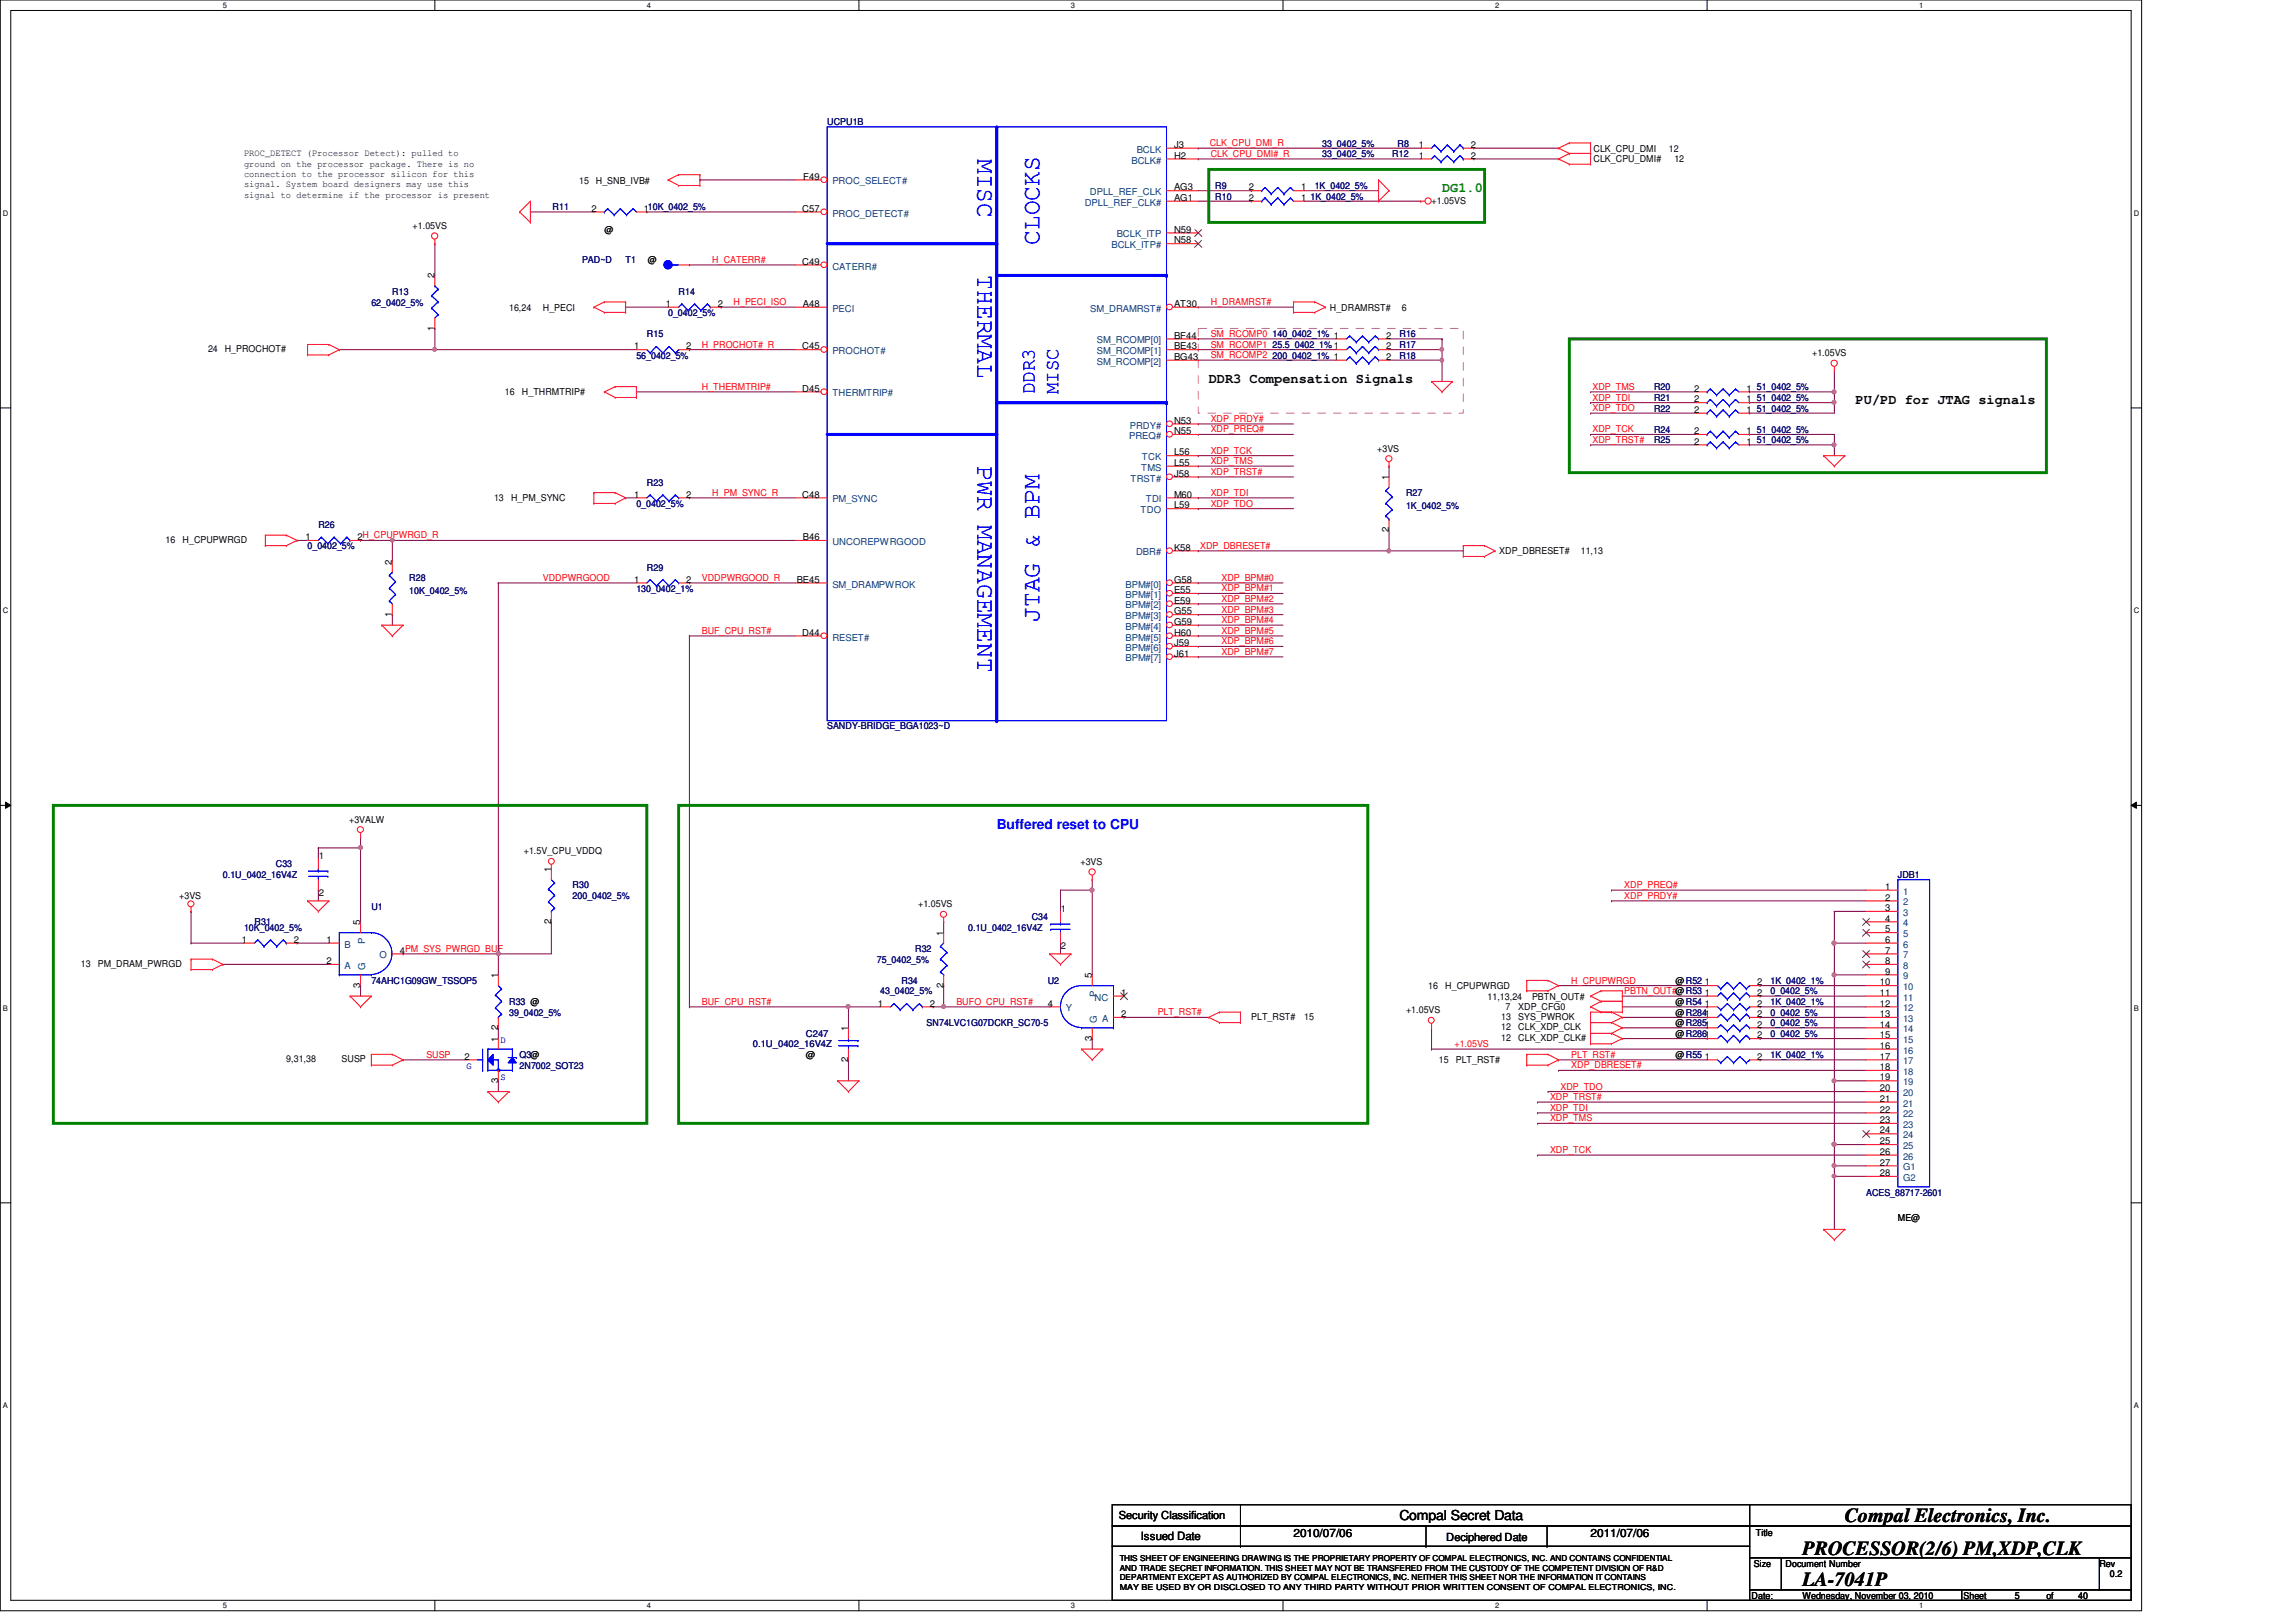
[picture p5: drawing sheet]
<svg xmlns="http://www.w3.org/2000/svg" width="297mm" height="210mm" viewBox="0 0 297 210" stroke-linecap="round" stroke-linejoin="round" font-family="sans-serif">
<defs><g id="words">
<g font-size="3.3" fill="#00f">
<text x="126.4" y="20.6" transform="rotate(90 126.4 20.6)">MISC</text>
<text x="126.4" y="35.6" transform="rotate(90 126.4 35.6)">THERMAL</text>
<text x="134.5" y="31.7" transform="rotate(-90 134.5 31.7)">CLOCKS</text>
<text x="126.4" y="60.3" transform="rotate(90 126.4 60.3)">PWR MANAGEMENT</text>
<text x="134.5" y="80.5" transform="rotate(-90 134.5 80.5)">JTAG &amp; BPM</text>
</g>
<g font-size="2.6" fill="#00f">
<text x="133.9" y="51" transform="rotate(-90 133.9 51)">DDR3</text>
<text x="136.9" y="51" transform="rotate(-90 136.9 51)">MISC</text>
</g>
<g font-size="2.6">
<text x="238.7" y="197">Compal Electronics, Inc.</text>
<text x="233.2" y="201.2">PROCESSOR(2/6) PM,XDP,CLK</text>
<text x="233.2" y="205.3">LA-7041P</text>
</g>
<text font-size="1.8" fill="#008000" x="186.6" y="24.8">DG1.0</text>
<g font-size="1.8">
<text x="156.4" y="49.5">DDR3 Compensation Signals</text>
<text x="240.1" y="52.2">PU/PD for JTAG signals</text>
<text x="181.1" y="196.8">Compal Secret Data</text>
</g>
<text font-size="1.8" fill="#00f" x="128.9" y="107.2">Buffered reset to CPU</text>
<g font-size="1.5">
<text x="147.6" y="199.3">Issued Date</text>
<text x="167.3" y="198.8">2010/07/06</text>
<text x="205.8" y="198.8">2011/07/06</text>
</g>
<g font-size="1.4">
<text x="144.7" y="196.6">Security Classification</text>
<text x="187.1" y="199.4">Deciphered Date</text>
</g>
<g font-size="1.2" fill="#000080">
<text x="107" y="16.2">UCPU1B</text>
<text x="171.1" y="19">33_0402_5%</text>
<text x="171.1" y="20.3">33_0402_5%</text>
<text x="180.1" y="20.3">R12</text>
<text x="180.8" y="19">R8</text>
<text x="71.5" y="27.2">R11</text>
<text x="157.2" y="24.4">R9</text>
<text x="157.2" y="25.8">R10</text>
<text x="169.5" y="25.8">1K_0402_5%</text>
<text x="170.1" y="24.4">1K_0402_5%</text>
<text x="75.3" y="34">PAD~D</text>
<text x="80.9" y="34">T1</text>
<text x="48" y="39.5">62_0402_5%</text>
<text x="50.8" y="38.1">R13</text>
<text x="86.4" y="40.9">0_0402_5%</text>
<text x="87.8" y="38.1">R14</text>
<text x="82.3" y="46.4">56_0402_5%</text>
<text x="83.7" y="43.6">R15</text>
<text x="164.6" y="46.4">200_0402_1% 1</text>
<text x="164.6" y="43.6">140_0402_1% 1</text>
<text x="164.6" y="45">25.5_0402_1%1</text>
<text x="181.1" y="46.4">R18</text>
<text x="181.1" y="43.6">R16</text>
<text x="181.1" y="45">R17</text>
<text x="214" y="53.3">R22</text>
<text x="214" y="51.9">R21</text>
<text x="214" y="50.5">R20</text>
<text x="227.3" y="53.3">51_0402_5%</text>
<text x="227.3" y="51.9">51_0402_5%</text>
<text x="227.3" y="50.5">51_0402_5%</text>
<text x="214" y="57.4">R25</text>
<text x="214" y="56">R24</text>
<text x="227.3" y="57.4">51_0402_5%</text>
<text x="227.3" y="56">51_0402_5%</text>
<text x="82.3" y="65.6">0_0402_5%</text>
<text x="83.7" y="62.9">R23</text>
<text x="181.9" y="64.2">R27</text>
<text x="181.9" y="65.9">1K_0402_5%</text>
<text x="39.8" y="71.1">0_0402_5%</text>
<text x="41.2" y="68.3">R26</text>
<text x="53" y="75.2">R28</text>
<text x="53" y="76.8">10K_0402_5%</text>
<text x="82.3" y="76.6">130_0402_1%</text>
<text x="83.7" y="73.8">R29</text>
<text x="107" y="94.4">SANDY-BRIDGE_BGA1023~D</text>
<text x="28.8" y="113.6">0.1U_0402_16V4Z</text>
<text x="35.7" y="112.2">C33</text>
<text x="245.5" y="113.6">JDB1</text>
<text x="32.9" y="119.8">R31</text>
<text x="48" y="117.7">U1</text>
<text x="74.1" y="115">R30</text>
<text x="74.1" y="116.3">200_0402_5%</text>
<text x="133.5" y="119.1">C34</text>
<text x="31.6" y="120.4">10K_0402_5%</text>
<text x="113.4" y="124.6">75_0402_5%</text>
<text x="118.4" y="123.2">R32</text>
<text x="125.3" y="120.4">0.1U_0402_16V4Z</text>
<text x="48" y="127.3">74AHC1G09GW_TSSOP5</text>
<text x="65.9" y="130">R33 @</text>
<text x="65.9" y="131.4">39_0402_5%</text>
<text x="113.9" y="128.7">43_0402_5%</text>
<text x="116.6" y="127.3">R34</text>
<text x="135.5" y="127.3">U2</text>
<text x="229.1" y="131.4">0_0402_5%</text>
<text x="229.1" y="127.3">1K_0402_1%</text>
<text x="229.1" y="130">1K_0402_1%</text>
<text x="229.1" y="128.7">0_0402_5%</text>
<text x="67.2" y="136.9">Q3@</text>
<text x="97.4" y="135.6">0.1U_0402_16V4Z</text>
<text x="104.3" y="134.2">C247</text>
<text x="119.9" y="132.8">SN74LVC1G07DCKR_SC70-5</text>
<text x="229.1" y="134.2">0_0402_5%</text>
<text x="229.1" y="136.9">1K_0402_1%</text>
<text x="229.1" y="132.8">0_0402_5%</text>
<text x="67.2" y="138.3">2N7002_SOT23</text>
<text x="241.4" y="154.7">ACES_88717-2601</text>
</g>
<g font-size="1.2">
<text x="31.6" y="20.2">PROC_DETECT (Processor Detect): pulled to</text>
<text x="31.6" y="21.5">ground on the processor package. There is no</text>
<text x="31.6" y="22.9">connection to the processor silicon for this</text>
<text x="74.9" y="23.7">15</text>
<text x="77.1" y="23.7">H_SNB_IVB#</text>
<text x="103.9" y="23.2">F49</text>
<text x="151.9" y="20.5">H2</text>
<text x="151.9" y="19.1">J3</text>
<text x="183.6" y="19.1">1</text>
<text x="183.6" y="20.5">1</text>
<text x="190.3" y="19.1">2</text>
<text x="190.3" y="20.5">2</text>
<text x="206.2" y="21">CLK_CPU_DMI#</text>
<text x="206.2" y="19.6">CLK_CPU_DMI</text>
<text x="215.9" y="19.6">12</text>
<text x="216.6" y="21">12</text>
<text x="31.6" y="24.3">signal. System board designers may use this</text>
<text x="31.6" y="25.6">signal to determine if the processor is present</text>
<text x="53.4" y="29.7">+1.05VS</text>
<text x="76.5" y="27.4">2</text>
<text x="83.3" y="27.4">110K_0402_5%</text>
<text x="103.8" y="27.4">C57</text>
<text x="151.9" y="26">AG1</text>
<text x="151.9" y="24.6">AG3</text>
<text x="161.6" y="24.6">2</text>
<text x="161.6" y="26">2</text>
<text x="168.3" y="24.6">1</text>
<text x="168.3" y="26">1</text>
<text x="185.2" y="26.4">+1.05VS</text>
<text x="78.2" y="30.2">@</text>
<text x="83.8" y="34">@</text>
<text x="103.8" y="34.2">C49</text>
<text x="151.9" y="30.1">N59</text>
<text x="151.9" y="31.5">N58</text>
<text x="56.2" y="36" transform="rotate(-90 56.2 36)">2</text>
<text x="65.9" y="40.2">16,24</text>
<text x="70.2" y="40.2">H_PECI</text>
<text x="86.1" y="39.7">1</text>
<text x="92.9" y="39.7">2</text>
<text x="103.9" y="39.7">A48</text>
<text x="151.9" y="39.7">AT30</text>
<text x="172" y="40.2">H_DRAMRST#</text>
<text x="181.4" y="40.2">6</text>
<text x="26.9" y="45.6">24</text>
<text x="29.1" y="45.6">H_PROCHOT#</text>
<text x="56.2" y="42.8" transform="rotate(-90 56.2 42.8)">1</text>
<text x="82" y="45.2">1</text>
<text x="88.8" y="45.2">2</text>
<text x="103.8" y="45.2">C45</text>
<text x="151.9" y="45.2">BE43</text>
<text x="151.9" y="46.6">BG43</text>
<text x="151.9" y="43.8">BF44</text>
<text x="179.3" y="46.6">2</text>
<text x="179.3" y="43.8">2</text>
<text x="179.3" y="45.2">2</text>
<text x="234.4" y="46.1">+1.05VS</text>
<text x="65.3" y="51.2">16</text>
<text x="67.5" y="51.2">H_THRMTRIP#</text>
<text x="103.8" y="50.7">D45</text>
<text x="219.2" y="53.4">2</text>
<text x="219.2" y="52.1">2</text>
<text x="219.2" y="50.7">2</text>
<text x="225.9" y="53.4">1</text>
<text x="225.9" y="52.1">1</text>
<text x="225.9" y="50.7">1</text>
<text x="151.9" y="54.8">N53</text>
<text x="151.9" y="56.2">N55</text>
<text x="151.9" y="58.9">L56</text>
<text x="178.2" y="58.5">+3VS</text>
<text x="219.2" y="57.5">2</text>
<text x="219.2" y="56.2">2</text>
<text x="225.9" y="57.5">1</text>
<text x="225.9" y="56.2">1</text>
<text x="63.9" y="64.8">13</text>
<text x="66.1" y="64.8">H_PM_SYNC</text>
<text x="82" y="64.4">1</text>
<text x="88.8" y="64.4">2</text>
<text x="103.8" y="64.4">C48</text>
<text x="151.9" y="60.3">L55</text>
<text x="151.9" y="61.7">J58</text>
<text x="151.9" y="64.4">M60</text>
<text x="151.9" y="65.8">L59</text>
<text x="179.7" y="62.1" transform="rotate(-90 179.7 62.1)">1</text>
<text x="21.4" y="70.3">16</text>
<text x="23.6" y="70.3">H_CPUPWRGD</text>
<text x="39.5" y="69.9">1</text>
<text x="46.3" y="69.9">2H_CPUPWRGD_R</text>
<text x="103.9" y="69.9">B46</text>
<text x="151.9" y="71.2">K58</text>
<text x="179.7" y="68.8" transform="rotate(-90 179.7 68.8)">2</text>
<text x="194" y="71.8">XDP_DBRESET#</text>
<text x="204.5" y="71.8">11,13</text>
<text x="50.7" y="73.1" transform="rotate(-90 50.7 73.1)">2</text>
<text x="82" y="75.4">1</text>
<text x="88.8" y="75.4">2</text>
<text x="103.1" y="75.4">BE45</text>
<text x="151.9" y="75.4">G58</text>
<text x="151.9" y="76.8">E55</text>
<text x="50.7" y="79.8" transform="rotate(-90 50.7 79.8)">1</text>
<text x="103.8" y="82.3">D44</text>
<text x="151.9" y="78.1">E59</text>
<text x="151.9" y="79.5">G55</text>
<text x="151.9" y="80.9">G59</text>
<text x="151.9" y="82.3">H60</text>
<text x="151.9" y="83.6">J59</text>
<text x="151.9" y="85">J61</text>
<text x="45.2" y="106.5">+3VALW</text>
<text x="41.2" y="111.2">1</text>
<text x="67.8" y="110.6">+1.5V_CPU_VDDQ</text>
<text x="71.3" y="112.9" transform="rotate(-90 71.3 112.9)">1</text>
<text x="139.8" y="112">+3VS</text>
<text x="23.2" y="116.3">+3VS</text>
<text x="41.2" y="116">2</text>
<text x="46.6" y="119.7" transform="rotate(-90 46.6 119.7)">5</text>
<text x="71.3" y="119.6" transform="rotate(-90 71.3 119.6)">2</text>
<text x="118.8" y="117.4">+1.05VS</text>
<text x="137.2" y="118.1">1</text>
<text x="243.9" y="115.1">1</text>
<text x="243.9" y="116.5">2</text>
<text x="243.9" y="117.9">3</text>
<text x="243.9" y="119.3">4</text>
<text x="10.5" y="125.1">13</text>
<text x="12.7" y="125.1">PM_DRAM_PWRGD</text>
<text x="31.3" y="122">1</text>
<text x="38" y="122">2</text>
<text x="42.2" y="122">1</text>
<text x="42.2" y="124.8">2</text>
<text x="51.7" y="123.4">4PM_SYS_PWRGD_BUF</text>
<text x="122" y="121.1" transform="rotate(-90 122 121.1)">1</text>
<text x="137.2" y="122.8">2</text>
<text x="243.9" y="120.6">5</text>
<text x="243.9" y="122">6</text>
<text x="243.9" y="123.4">7</text>
<text x="243.9" y="124.8">8</text>
<text x="46.6" y="127.8" transform="rotate(-90 46.6 127.8)">3</text>
<text x="64.4" y="126.6" transform="rotate(-90 64.4 126.6)">1</text>
<text x="113.6" y="130.3">1</text>
<text x="120.3" y="130.3">2</text>
<text x="122" y="127.8" transform="rotate(-90 122 127.8)">2</text>
<text x="135.5" y="130.3">4</text>
<text x="141.3" y="126.6" transform="rotate(-90 141.3 126.6)">5</text>
<text x="145" y="128.9">1</text>
<text x="145" y="131.6">2</text>
<text x="161.9" y="132">PLT_RST#</text>
<text x="168.7" y="132">15</text>
<text x="181.9" y="131.1">+1.05VS</text>
<text x="184.8" y="128">16</text>
<text x="187" y="128">H_CPUPWRGD</text>
<text x="192.4" y="129.4">11,13,24</text>
<text x="194.2" y="132">13</text>
<text x="194.8" y="130.7">7</text>
<text x="196.4" y="130.7">XDP_CFG0</text>
<text x="196.4" y="132">SYS_PWROK</text>
<text x="198.2" y="129.4">PBTN_OUT#</text>
<text x="216.7" y="131.4">@R2841</text>
<text x="216.7" y="127.3">@R52</text>
<text x="216.7" y="130">@R54</text>
<text x="220.6" y="127.5">1</text>
<text x="220.6" y="130.3">1</text>
<text x="220.6" y="128.9">1</text>
<text x="227.3" y="131.6">2</text>
<text x="227.3" y="127.5">2</text>
<text x="227.3" y="130.3">2</text>
<text x="227.3" y="128.9">2</text>
<text x="243.2" y="127.5">10</text>
<text x="243.2" y="128.9">11</text>
<text x="243.2" y="130.3">12</text>
<text x="243.2" y="131.6">13</text>
<text x="243.9" y="126.1">9</text>
<text x="37" y="137.5">9,31,38</text>
<text x="44.2" y="137.5">SUSP</text>
<text x="60.1" y="137.1">2</text>
<text x="64.4" y="134.8" transform="rotate(-90 64.4 134.8)">1</text>
<text x="64.4" y="133.3" transform="rotate(-90 64.4 133.3)">2</text>
<text x="104.3" y="136.9">@</text>
<text x="109.7" y="137.4" transform="rotate(-90 109.7 137.4)">2</text>
<text x="109.7" y="133.4" transform="rotate(-90 109.7 133.4)">1</text>
<text x="141.3" y="134.7" transform="rotate(-90 141.3 134.7)">3</text>
<text x="186.1" y="137.6">15</text>
<text x="188.3" y="137.6">PLT_RST#</text>
<text x="194.2" y="133.3">12</text>
<text x="194.2" y="134.7">12</text>
<text x="196.4" y="133.3">CLK_XDP_CLK</text>
<text x="196.4" y="134.7">CLK_XDP_CLK#</text>
<text x="216.7" y="134.2">@R2861</text>
<text x="216.7" y="136.9">@R55</text>
<text x="216.7" y="132.8">@R2851</text>
<text x="220.6" y="137.1">1</text>
<text x="227.3" y="134.4">2</text>
<text x="227.3" y="137.1">2</text>
<text x="227.3" y="133">2</text>
<text x="243.2" y="133">14</text>
<text x="243.2" y="134.4">15</text>
<text x="243.2" y="135.7">16</text>
<text x="243.2" y="137.1">17</text>
<text x="64.4" y="140.2" transform="rotate(-90 64.4 140.2)">3</text>
<text x="243.2" y="138.5">18</text>
<text x="243.2" y="139.8">19</text>
<text x="243.2" y="141.2">20</text>
<text x="243.2" y="142.6">21</text>
<text x="243.2" y="144">22</text>
<text x="243.2" y="145.3">23</text>
<text x="243.2" y="146.7">24</text>
<text x="243.2" y="148.1">25</text>
<text x="243.2" y="149.4">26</text>
<text x="243.2" y="150.8">27</text>
<text x="243.2" y="152.2">28</text>
<text x="245.5" y="158">ME@</text>
<text x="226.9" y="202.7">Size</text>
<text x="227.2" y="198.8">Title</text>
<text x="231" y="202.7">Document Number</text>
<text x="271.6" y="202.7">Rev</text>
<text x="226.6" y="206.9">Date:</text>
<text x="233.2" y="206.9">Wednesday, November 03, 2010</text>
<text x="254" y="206.9">Sheet</text>
<text x="260.6" y="206.9">5</text>
<text x="264.7" y="206.9">of</text>
<text x="268.9" y="206.9">40</text>
<text x="273" y="204.1">0.2</text>
</g>
<g font-size="1.2" fill="#004080">
<text x="107.7" y="23.9">PROC_SELECT#</text>
<text x="146.4" y="21.2">BCLK#</text>
<text x="147.1" y="19.8">BCLK</text>
<text x="107.7" y="28">PROC_DETECT#</text>
<text x="140.3" y="26.6">DPLL_REF_CLK#</text>
<text x="141" y="25.3">DPLL_REF_CLK</text>
<text x="107.7" y="34.9">CATERR#</text>
<text x="143.8" y="32.1">BCLK_ITP#</text>
<text x="144.5" y="30.7">BCLK_ITP</text>
<text x="107.7" y="40.3">PECI</text>
<text x="141.1" y="40.3">SM_DRAMRST#</text>
<text x="107.7" y="45.8">PROCHOT#</text>
<text x="141.9" y="45.8">SM_RCOMP[1]</text>
<text x="141.9" y="47.2">SM_RCOMP[2]</text>
<text x="141.9" y="44.4">SM_RCOMP[0]</text>
<text x="107.7" y="51.3">THERMTRIP#</text>
<text x="146.1" y="56.8">PREQ#</text>
<text x="146.2" y="55.5">PRDY#</text>
<text x="147.7" y="59.6">TCK</text>
<text x="107.7" y="65">PM_SYNC</text>
<text x="146.3" y="62.3">TRST#</text>
<text x="147.7" y="60.9">TMS</text>
<text x="148.2" y="65">TDI</text>
<text x="107.7" y="70.5">UNCOREPWRGOOD</text>
<text x="147" y="71.9">DBR#</text>
<text x="147.6" y="66.4">TDO</text>
<text x="107.7" y="76">SM_DRAMPWROK</text>
<text x="145.6" y="76">BPM#[0]</text>
<text x="145.6" y="77.4">BPM#[1]</text>
<text x="107.7" y="82.9">RESET#</text>
<text x="145.6" y="78.7">BPM#[2]</text>
<text x="145.6" y="80.1">BPM#[3]</text>
<text x="145.6" y="81.5">BPM#[4]</text>
<text x="145.6" y="82.9">BPM#[5]</text>
<text x="145.6" y="84.2">BPM#[6]</text>
<text x="145.6" y="85.6">BPM#[7]</text>
<text x="246.2" y="115.8">1</text>
<text x="246.2" y="117.2">2</text>
<text x="246.2" y="118.5">3</text>
<text x="246.2" y="119.9">4</text>
<text x="44.6" y="122.6">B</text>
<text x="44.6" y="125.4">A</text>
<text x="47.2" y="125.5" transform="rotate(-90 47.2 125.5)">G</text>
<text x="47.2" y="122.2" transform="rotate(-90 47.2 122.2)">P</text>
<text x="49.1" y="124">O</text>
<text x="246.2" y="121.3">5</text>
<text x="246.2" y="122.6">6</text>
<text x="246.2" y="124">7</text>
<text x="246.2" y="125.4">8</text>
<text x="137.9" y="130.9">Y</text>
<text x="141.6" y="129.5">NC</text>
<text x="141.9" y="129.1" transform="rotate(-90 141.9 129.1)">P</text>
<text x="246.2" y="126.7">9</text>
<text x="246.2" y="128.1">10</text>
<text x="246.2" y="129.5">11</text>
<text x="246.2" y="130.9">12</text>
<text x="141.9" y="132.3" transform="rotate(-90 141.9 132.3)">G</text>
<text x="142.6" y="132.2">A</text>
<text x="246.2" y="132.2">13</text>
<text x="246.2" y="133.6">14</text>
<text x="246.2" y="135">15</text>
<text x="246.2" y="136.4">16</text>
<text x="246.2" y="137.8">17</text>
<text x="246.2" y="139.1">18</text>
<text x="246.2" y="140.5">19</text>
<text x="246.2" y="141.9">20</text>
<text x="246.2" y="143.2">21</text>
<text x="246.2" y="144.6">22</text>
<text x="246.2" y="146">23</text>
<text x="246.2" y="147.3">24</text>
<text x="246.2" y="148.7">25</text>
<text x="246.2" y="150.1">26</text>
<text x="246.2" y="151.5">G1</text>
<text x="246.2" y="152.8">G2</text>
</g>
<g font-size="1.2" fill="#f00">
<text x="156.5" y="18.9">CLK_CPU_DMI_R</text>
<text x="156.6" y="20.3">CLK_CPU_DMI#_R</text>
<text x="92.2" y="34">H_CATERR#</text>
<text x="94.9" y="39.5">H_PECI_ISO</text>
<text x="156.6" y="39.5">H_DRAMRST#</text>
<text x="90.8" y="45">H_PROCHOT#_R</text>
<text x="156.6" y="45">SM_RCOMP1</text>
<text x="156.6" y="46.4">SM_RCOMP2</text>
<text x="156.6" y="43.6">SM_RCOMP0</text>
<text x="90.8" y="50.5">H_THERMTRIP#</text>
<text x="206" y="53.2">XDP_TDO</text>
<text x="206" y="50.5">XDP_TMS</text>
<text x="206" y="51.9">XDP_TDI</text>
<text x="156.6" y="56">XDP_PREQ#</text>
<text x="156.6" y="58.7">XDP_TCK</text>
<text x="156.6" y="54.6">XDP_PRDY#</text>
<text x="206" y="56">XDP_TCK</text>
<text x="206" y="57.3">XDP_TRST#</text>
<text x="92.2" y="64.2">H_PM_SYNC_R</text>
<text x="156.6" y="61.5">XDP_TRST#</text>
<text x="156.6" y="65.6">XDP_TDO</text>
<text x="156.6" y="64.2">XDP_TDI</text>
<text x="156.6" y="60.1">XDP_TMS</text>
<text x="155.3" y="71">XDP_DBRESET#</text>
<text x="70.2" y="75.2">VDDPWRGOOD</text>
<text x="90.8" y="75.2">VDDPWRGOOD_R</text>
<text x="158" y="75.2">XDP_BPM#0</text>
<text x="158" y="77.9">XDP_BPM#2</text>
<text x="158" y="76.5">XDP_BPM#1</text>
<text x="90.8" y="82">BUF_CPU_RST#</text>
<text x="158" y="80.6">XDP_BPM#4</text>
<text x="158" y="79.3">XDP_BPM#3</text>
<text x="158" y="83.4">XDP_BPM#6</text>
<text x="158" y="82">XDP_BPM#5</text>
<text x="158" y="84.8">XDP_BPM#7</text>
<text x="210.1" y="114.9">XDP_PREQ#</text>
<text x="210.1" y="116.3">XDP_PRDY#</text>
<text x="90.8" y="130">BUF_CPU_RST#</text>
<text x="123.7" y="130">BUFO_CPU_RST#</text>
<text x="149.8" y="131.4">PLT_RST#</text>
<text x="203.3" y="127.3">H_CPUPWRGD</text>
<text x="210.1" y="128.7">PBTN_OUT#@R53</text>
<text x="55.2" y="136.9">SUSP</text>
<text x="188.2" y="135.5">+1.05VS</text>
<text x="203.3" y="136.9">PLT_RST#</text>
<text x="200.5" y="142.4">XDP_TRST#</text>
<text x="200.5" y="143.8">XDP_TDI</text>
<text x="201.9" y="141">XDP_TDO</text>
<text x="203.3" y="138.3">XDP_DBRESET#</text>
<text x="200.5" y="149.2">XDP_TCK</text>
<text x="200.5" y="145.1">XDP_TMS</text>
</g>
<g font-size="1.2" fill="#00f">
<text x="64.8" y="135">D</text>
<text x="60.4" y="138.3">G</text>
<text x="64.8" y="139.8">S</text>
</g>
<g font-size="1.1">
<text x="144.9" y="202">THIS SHEET OF ENGINEERING DRAWING IS THE PROPRIETARY PROPERTY OF COMPAL ELECTRONICS, INC. AND CONTAINS CONFIDENTIAL</text>
<text x="144.9" y="203.2">AND TRADE SECRET INFORMATION. THIS SHEET MAY NOT BE TRANSFERED FROM THE CUSTODY OF THE COMPETENT DIVISION OF R&amp;D</text>
<text x="144.9" y="205.7">MAY BE USED BY OR DISCLOSED TO ANY THIRD PARTY WITHOUT PRIOR WRITTEN CONSENT OF COMPAL ELECTRONICS, INC.</text>
<text x="144.9" y="204.5">DEPARTMENT EXCEPT AS AUTHORIZED BY COMPAL ELECTRONICS, INC. NEITHER THIS SHEET NOR THE INFORMATION IT CONTAINS</text>
</g>
<g font-size="1">
<text x="28.8" y="1">5</text>
<text x="83.7" y="1">4</text>
<text x="138.6" y="1">3</text>
<text x="193.4" y="1">2</text>
<text x="248.3" y="1">1</text>
<text x=".4" y="27.9">D</text>
<text x="276.1" y="27.9">D</text>
<text x=".4" y="79.4">C</text>
<text x="276.1" y="79.4">C</text>
<text x=".4" y="130.8">B</text>
<text x="276.1" y="130.8">B</text>
<text x=".4" y="182.2">A</text>
<text x="276.1" y="182.2">A</text>
<text x="28.8" y="208.1">5</text>
<text x="83.7" y="208.1">4</text>
<text x="138.6" y="208.1">3</text>
<text x="193.4" y="208.1">2</text>
<text x="248.3" y="208.1">1</text>
</g>
</g></defs>
<path d="M0 0h277.1v208.4h-277.1zM1.4 1.4h274.3v205.7h-274.3z" fill="none" stroke="#000" stroke-width=".13"/>
<g fill="#fff">
<path d="M28.8 .1h.6v1.1h-.6z"/>
<path d="M28.8 207.2h.6v1.1h-.6z"/>
</g>
<path d="M56.3 0v1.4M56.3 207.1v1.3" fill="none" stroke="#000" stroke-width=".13"/>
<g fill="#fff">
<path d="M83.7 .1h.5v1.1h-.5z"/>
<path d="M83.7 207.2h.5v1.1h-.5z"/>
</g>
<path d="M111.1 0v1.4M111.1 207.1v1.3" fill="none" stroke="#000" stroke-width=".13"/>
<g fill="#fff">
<path d="M138.6 .1h.5v1.1h-.5z"/>
<path d="M138.6 207.2h.5v1.1h-.5z"/>
</g>
<path d="M166 0v1.4M166 207.1v1.3" fill="none" stroke="#000" stroke-width=".13"/>
<g fill="#fff">
<path d="M193.4 .1h.6v1.1h-.6z"/>
<path d="M193.4 207.2h.6v1.1h-.6z"/>
</g>
<path d="M220.8 0v1.4M220.8 207.1v1.3" fill="none" stroke="#000" stroke-width=".13"/>
<g fill="#fff">
<path d="M248.3 .1h.5v1.1h-.5z"/>
<path d="M248.3 207.2h.5v1.1h-.5z"/>
<path d="M.4 27.1h.7v1.1h-.7z"/>
<path d="M276.1 27.1h.7v1.1h-.7z"/>
<path d="M.4 78.5h.7v1.1h-.7z"/>
<path d="M276.1 78.5h.7v1.1h-.7z"/>
</g>
<path d="M0 52.8h1.4M275.7 52.8h1.4" fill="none" stroke="#000" stroke-width=".13"/>
<g fill="#fff">
<path d="M.4 129.9h.6v1.1h-.6z"/>
<path d="M276.1 129.9h.6v1.1h-.6z"/>
</g>
<path d="M0 104.2h1.4M.7 103.8l.7 .4-.7 .4zM275.7 104.2l.7-.4v.8zM275.7 104.2h1.4" fill="none" stroke="#000" stroke-width=".13"/>
<path d="M.7 103.8l.7 .4-.7 .4zM275.7 104.2l.7-.4v.8z" fill="#000"/>
<g fill="#fff">
<path d="M.4 181.4h.6v1.1h-.6z"/>
<path d="M276.1 181.4h.6v1.1h-.6z"/>
</g>
<path d="M0 155.7h1.4M275.7 155.7h1.4" fill="none" stroke="#000" stroke-width=".13"/>
<g fill="none" stroke="#800040" stroke-width=".13">
<path d="M155 19.2h.1M155 19.2h28.8M190.7 19.2h.1M190.7 19.2h10.9M90.5 23.3h.1M90.5 23.3h12.4M155 20.6h.1M155 20.6h28.8M190.7 20.6h.1M190.7 20.6h10.9M38.4 69.9h.1M38.4 69.9h1.4"/>
<path d="M50.8 69.9h.1M50.8 69.9h52.1M80.9 64.4h.1M80.9 64.4h1.4M89.2 75.4h.1M89.2 64.4h.1M89.2 64.4h13.7M89.2 75.4h13.7M89.2 82.3h.1M89.2 82.3h13.7"/>
</g>
<circle cx="50.8" cy="69.9" r=".25" fill="#f0f"/>
<circle cx="50.8" cy="69.9" r=".25" fill="none" stroke="#f0f" stroke-width=".13"/>
<path d="M89.2 34.3h.1M89.2 34.3h13.7M56.3 45.3h.1M56.3 45.3h26M89.2 45.3h.1M89.2 45.3h13.7M64.5 75.4h.1M64.5 75.4h17.8" fill="none" stroke="#800040" stroke-width=".13"/>
<path d="M56.1 45h.1l.2 .1v.3l-.2 .1-.1-.1z" fill-rule="evenodd" fill="#f0f"/>
<path d="M56.1 45h.1l.2 .1v.3l-.2 .1-.1-.1z" fill="none" stroke="#f0f" stroke-width=".13"/>
<g fill="none" stroke="#800040" stroke-width=".13">
<path d="M56.3 31.5h.1M56.3 31.5v4.1M68.6 27.4h.1M68.6 27.4h8.2M83.7 27.4h.1M83.7 27.4h19.2M155 39.8h.1M155 39.8h12.3M43.9 45.3h.1M56.3 42.5h.1M56.3 42.5v2.8h-12.4M155 45.3h.1"/>
<path d="M155 46.6h.1M155 43.9h.1M155 45.3h17.8M155 46.6h17.8M155 43.9h17.8M179.7 45.3h6.9M179.7 46.6h6.9M179.7 43.9h6.9M186.6 45.3h.1M186.6 43.9h.1M186.6 46.6h.1M186.6 43.9v1.4"/>
</g>
<path d="M186.4 46.4h.1l.2 .1v.3l-.2 .1-.1-.1z" fill-rule="evenodd" fill="#f0f"/>
<path d="M186.4 46.4h.1l.2 .1v.3l-.2 .1-.1-.1z" fill="none" stroke="#f0f" stroke-width=".13"/>
<g fill="none" stroke="#800040" stroke-width=".13">
<path d="M80.9 39.8h.1M80.9 39.8h5.5M93.3 39.8h.1M93.3 39.8h9.6M82.3 50.7h.1M82.3 50.7h20.6M186.6 46.6h.1M186.6 46.6v2.8M46.6 69.9h.1M46.6 69.9h4.2M50.8 79.5h.1M50.8 69.9h.1"/>
<path d="M50.8 69.9v2.8M50.8 79.5v1.4M137.2 115.2h.1M141.3 113.8h.1M141.3 113.8v1.4h-4.1"/>
</g>
<circle cx="141.3" cy="115.2" r=".26" fill="#f0f"/>
<circle cx="141.3" cy="115.2" r=".26" fill="none" stroke="#f0f" stroke-width=".13"/>
<path d="M109.8 137.2h.1M109.8 130.3h.1M109.8 130.3h4.1M109.8 137.2v2.7M120.7 130.3h.1M122.1 127.6h.1M122.1 127.6v2.7h-1.4" fill="none" stroke="#800040" stroke-width=".13"/>
<circle cx="109.7" cy="130.3" r=".26" fill="#f0f"/>
<circle cx="109.7" cy="130.3" r=".26" fill="none" stroke="#f0f" stroke-width=".13"/>
<path d="M122.1 119.3h.1M122.1 119.3v1.4M137.2 115.2h.1M137.2 115.2v2.7M141.3 115.2h.1M141.3 115.2v11M109.8 130.3h.1M109.8 130.3v2.7" fill="none" stroke="#800040" stroke-width=".13"/>
<circle cx="141.3" cy="115.2" r=".26" fill="#f0f"/>
<circle cx="141.3" cy="115.2" r=".26" fill="none" stroke="#f0f" stroke-width=".13"/>
<g fill="none" stroke="#800040" stroke-width=".13">
<path d="M46.6 108.3h.1M46.6 109.7h.1M46.6 108.3v11M24.7 122h.1M24.7 122h6.9M28.8 124.8h.1M28.8 124.8h13.7M38.4 122h.1M38.4 122h4.1M46.6 127.6h.1M46.6 127.6v1.3M52.2 137.2h.1"/>
<path d="M52.2 137.2h8.2M89.2 130.3h.1M89.2 130.3h20.6M141.3 134.4h.1M141.3 134.4v1.4M145.4 131.7h.1M145.4 131.7h11"/>
</g>
<circle cx="46.6" cy="109.7" r=".26" fill="#f0f"/>
<circle cx="46.6" cy="109.7" r=".26" fill="none" stroke="#f0f" stroke-width=".13"/>
<path d="M64.5 123.4h.1M64.5 123.4v2.8" fill="none" stroke="#800040" stroke-width=".13"/>
<circle cx="64.5" cy="123.4" r=".26" fill="#f0f"/>
<circle cx="64.5" cy="123.4" r=".26" fill="none" stroke="#f0f" stroke-width=".13"/>
<g fill="none" stroke="#800040" stroke-width=".13">
<path d="M24.7 117.9h.1M24.7 117.9v4.1M41.2 115.2h.1M41.2 115.2v1.4M71.3 119.3h.1M71.3 119.3v4.1h-6.8M64.5 123.4h.1M64.5 139.9h.1M64.5 133h.1M64.5 133v1.4M64.5 139.9v1.4M122.1 130.3h.1"/>
<path d="M122.1 130.3h13.7"/>
</g>
<circle cx="122.1" cy="130.3" r=".26" fill="#f0f"/>
<circle cx="122.1" cy="130.3" r=".26" fill="none" stroke="#f0f" stroke-width=".13"/>
<path d="M186.6 45.3h.1M186.6 45.3v1.3M89.2 82.3h.1M89.2 82.3v48M41.2 109.7h.1M41.2 109.7h5.4M41.2 109.7v1.4M137.2 122h.1M137.2 122v1.4" fill="none" stroke="#800040" stroke-width=".13"/>
<path d="M186.4 45h.1l.2 .1v.3l-.2 .1-.1-.1z" fill-rule="evenodd" fill="#f0f"/>
<path d="M186.4 45h.1l.2 .1v.3l-.2 .1-.1-.1z" fill="none" stroke="#f0f" stroke-width=".13"/>
<g fill="none" stroke="#800040" stroke-width=".13">
<path d="M155 26h6.9M155 24.7h6.9M161.9 24.7h.1M161.9 26h.1M168.7 26h15.1M168.7 24.7h9.6M178.3 24.7h.1M183.8 26h.1M205.8 53.5h.1M205.8 53.5h13.7M226.4 53.5h.1M237.3 52.1h.1"/>
<path d="M237.3 52.1v1.4h-10.9M64.5 75.4h.1M64.5 75.4v48h-12.3M52.2 123.4h.1"/>
</g>
<circle cx="237.3" cy="52.1" r=".26" fill="#f0f"/>
<circle cx="237.3" cy="52.1" r=".26" fill="none" stroke="#f0f" stroke-width=".13"/>
<path d="M205.8 56.2h.1M205.8 57.6h.1M205.8 56.2h13.7M205.8 57.6h13.7M237.3 57.6h.1M237.3 57.6v1.4M179.7 60.3h.1M179.7 60.3v1.4" fill="none" stroke="#800040" stroke-width=".13"/>
<circle cx="237.3" cy="57.6" r=".26" fill="#f0f"/>
<circle cx="237.3" cy="57.6" r=".26" fill="none" stroke="#f0f" stroke-width=".13"/>
<path d="M226.4 56.2h.1M226.4 57.6h.1M226.4 56.2h10.9M237.3 56.2h.1M237.3 48h.1M237.3 56.2v1.4h-10.9M237.3 48v2.7" fill="none" stroke="#800040" stroke-width=".13"/>
<circle cx="237.3" cy="50.7" r=".26" fill="#f0f"/>
<circle cx="237.3" cy="50.7" r=".26" fill="none" stroke="#f0f" stroke-width=".13"/>
<g fill="none" stroke="#800040" stroke-width=".13">
<path d="M155 56.2h.1M155 59h.1M155 54.9h.1M155 56.2h12.3M155 59h12.3M155 54.9h12.3M205.8 50.7h.1M205.8 52.1h.1M205.8 50.7h13.7M205.8 52.1h13.7M226.4 50.7h.1M226.4 52.1h.1"/>
<path d="M226.4 50.7h10.9M237.3 50.7h.1M237.3 50.7v1.4h-10.9M155 61.7h.1M155 79.5h.1M155 75.4h.1M155 78.1h.1M155 76.8h.1M155 65.8h.1M155 64.4h.1M155 61.7h12.3M155 79.5h11"/>
<path d="M155 75.4h11M155 78.1h11M155 76.8h11M155 65.8h12.3M155 64.4h12.3M179.7 71.3h.1M179.7 71.3h9.6M155 80.9h.1M155 85h.1M155 83.7h.1M155 82.3h.1M155 80.9h11"/>
<path d="M155 85h11M155 83.7h11M155 82.3h11"/>
</g>
<path d="M179.5 71.1l.2-.1 .2 .1-.1 .4h-.1h-.2z" fill-rule="evenodd" fill="#f0f"/>
<path d="M179.5 71.1l.2-.1 .2 .1-.1 .4h-.1h-.2z" fill="none" stroke="#f0f" stroke-width=".13"/>
<path d="M155 60.3h.1M155 60.3h12.3M185.2 135.8h.1M185.2 133v2.8M209.9 128.9h.1M209.9 128.9h10.9M237.3 126.2h.1M237.3 126.2v13.7" fill="none" stroke="#800040" stroke-width=".13"/>
<circle cx="237.3" cy="126.2" r=".26" fill="#f0f"/>
<circle cx="237.3" cy="126.2" r=".26" fill="none" stroke="#f0f" stroke-width=".13"/>
<path d="M237.3 152.2h.1M237.3 152.2v6.9" fill="none" stroke="#800040" stroke-width=".13"/>
<circle cx="237.3" cy="152.2" r=".25" fill="#f0f"/>
<circle cx="237.3" cy="152.2" r=".25" fill="none" stroke="#f0f" stroke-width=".13"/>
<path d="M208.5 115.2h.1M208.5 115.2h32.9M201.6 137.2h.1M201.6 137.2h19.2M227.7 137.2h.1M227.7 137.2h13.7M237.3 126.2h.1M237.3 139.9h.1M237.3 126.2h4.1M237.3 139.9v8.2M237.3 148.1h.1M237.3 148.1h4.1" fill="none" stroke="#800040" stroke-width=".13"/>
<circle cx="237.3" cy="148.1" r=".26" fill="#f0f"/>
<circle cx="237.3" cy="148.1" r=".26" fill="none" stroke="#f0f" stroke-width=".13"/>
<g fill="none" stroke="#800040" stroke-width=".13">
<path d="M208.5 116.6h.1M208.5 116.6h32.9M237.3 117.9h.1M237.3 117.9h4.1M237.3 117.9v4.1M185.2 135.8h.1M185.2 135.8h56.2M201.6 127.6h.1M201.6 138.5h.1M201.6 127.6h19.2M201.6 138.5h39.8M209.9 131.7h10.9"/>
<path d="M209.9 130.3h10.9M209.9 133h10.9M209.9 134.4h10.9M220.8 133h.1M220.8 131.7h.1M220.8 130.3h.1M220.8 134.4h.1M227.7 131.7h.1M227.7 128.9h.1M227.7 130.3h.1M227.7 133h.1M227.7 127.6h.1"/>
<path d="M227.7 134.4h.1M227.7 131.7h13.7M227.7 127.6h13.7M227.7 128.9h13.7M227.7 130.3h13.7M227.7 133h13.7M227.7 134.4h13.7M237.3 122h.1M237.3 122h4.1M198.9 149.5h.1M198.9 142.6h.1M198.9 144h.1"/>
<path d="M198.9 145.4h.1M198.9 149.5h42.5M198.9 142.6h42.5M198.9 144h42.5M198.9 145.4h42.5M200.3 141.3h.1M200.3 141.3h41.1"/>
</g>
<circle cx="237.3" cy="122" r=".26" fill="#f0f"/>
<circle cx="237.3" cy="122" r=".26" fill="none" stroke="#f0f" stroke-width=".13"/>
<path d="M237.3 122h.1M237.3 122v4.2" fill="none" stroke="#800040" stroke-width=".13"/>
<circle cx="237.3" cy="122" r=".26" fill="#f0f"/>
<circle cx="237.3" cy="122" r=".26" fill="none" stroke="#f0f" stroke-width=".13"/>
<path d="M237.3 139.9h.1M237.3 139.9h4.1" fill="none" stroke="#800040" stroke-width=".13"/>
<circle cx="237.3" cy="139.9" r=".26" fill="#f0f"/>
<circle cx="237.3" cy="139.9" r=".26" fill="none" stroke="#f0f" stroke-width=".13"/>
<path d="M155 71.3h.1M155 71.3h24.7M179.7 71.3h.1M179.7 68.6v2.7M237.3 150.9h.1M237.3 148.1h.1M237.3 150.9h4.1M237.3 148.1v2.8" fill="none" stroke="#800040" stroke-width=".13"/>
<circle cx="237.3" cy="148.1" r=".26" fill="#f0f"/>
<circle cx="237.3" cy="148.1" r=".26" fill="none" stroke="#f0f" stroke-width=".13"/>
<path d="M237.3 152.2h.1M237.3 150.9h.1M237.3 152.2h4.1M237.3 150.9v1.3" fill="none" stroke="#800040" stroke-width=".13"/>
<circle cx="237.3" cy="150.8" r=".26" fill="#f0f"/>
<circle cx="237.3" cy="150.8" r=".26" fill="none" stroke="#f0f" stroke-width=".13"/>
<g fill="none" stroke="#f00" stroke-width=".13">
<path d="M201.6 19.2h.1M201.6 19.2l1.4 .7M203 19.9h.1M203 18.5h.1M203 19.9l-1.4 .7M203 19.9h2.8M203 18.5l-1.4 .7M203 18.5h2.8M205.8 19.9h.1M205.8 18.5h.1M205.8 18.5v2.8M56.3 31.5h.1"/>
<path d="M56.3 31v.5M67.2 27.4h.1M67.2 27.4l1.4 1.4M68.6 26h.1M68.6 28.8h.1M68.6 26v2.8M68.6 26l-1.4 1.4M76.8 39.8h.1M76.8 39.8l1.4 .6M76.8 27.4h1.4M78.2 39.1h.1M78.2 39.1l-1.4 .7"/>
<path d="M78.2 39.1h2.7M80.9 39.1h.1M80.9 39.1v1.3M82.3 27.4h1.4M86.4 23.3h.1M86.4 23.3l1.4 .7M86.4 39.8h1.4M87.8 22.6h.1M87.8 24h.1M87.8 22.6l-1.4 .7M87.8 22.6h2.7M87.8 24h2.7"/>
<path d="M90.5 22.6h.1M90.5 24h.1M90.5 22.6v1.4M91.9 39.8h1.4M167.3 39.1h.1M167.3 39.1h2.8M167.3 39.1v1.3M170.1 39.1h.1M170.1 39.1l1.4 .7M171.5 39.8h.1M171.5 39.8l-1.4 .6M178.3 23.3h.1"/>
<path d="M178.3 26h.1M178.3 23.3v2.7M178.3 23.3l1.4 1.4M179.7 24.7h.1M179.7 24.7l-1.4 1.3M183.8 26h.1M183.8 26h.6M201.6 20.6h.1M201.6 20.6l1.4 .7M203 21.3h.1M203 21.3h2.8M205.8 21.3h.1"/>
<path d="M39.8 45.9h.1M39.8 44.6h.1M39.8 44.6h2.7M39.8 45.9h2.7M39.8 44.6v1.3M42.5 44.6h.1M42.5 45.9h.1M42.5 44.6l1.4 .7M43.9 45.3h.1M43.9 45.3l-1.4 .6M78.2 50.7h.1M78.2 40.4h.1"/>
<path d="M78.2 50.7l1.4 .7M78.2 40.4h2.7M79.6 50h.1M79.6 51.4h.1M79.6 50l-1.4 .7M79.6 50h2.7M79.6 51.4h2.7M80.9 40.4h.1M82.3 50h.1M82.3 51.4h.1M82.3 50v1.4M167.3 40.4h.1"/>
<path d="M167.3 40.4h2.8M170.1 40.4h.1M179.7 59.8v.5M185.2 49.4h.1M185.2 49.4h2.7M185.2 49.4l1.4 1.3M186.6 50.7h.1M187.9 49.4h.1M187.9 49.4l-1.3 1.3M219.5 57.6h1.3M219.5 53.5h1.3M219.5 52.1h1.3"/>
<path d="M225 57.6h1.4M225 53.5h1.4M225 52.1h1.4M235.9 59h.1M235.9 59h2.8M235.9 59l1.4 1.3M237.3 48h.1M237.3 47.5v.5M238.7 59h.1M238.7 59l-1.4 1.3M34.3 70.6h.1M34.3 69.3h.1"/>
<path d="M34.3 69.3h2.7M34.3 70.6h2.7M34.3 69.3v1.3M37 69.3h.1M37 70.6h.1M37 69.3l1.4 .6M38.4 69.9h.1M38.4 69.9l-1.4 .7M50.8 72.7v1.3M50.8 78.1v1.4M76.8 65.2h.1M76.8 63.8h.1"/>
<path d="M76.8 63.8h2.8M76.8 65.2h2.8M76.8 63.8v1.4M79.6 63.8h.1M79.6 65.2h.1M79.6 63.8l1.3 .6M80.9 64.4h.1M80.9 64.4l-1.3 .8M82.3 75.4h1.4M87.8 75.4h1.4M179.7 60.3h.1M189.3 70.6h.1"/>
<path d="M189.3 72h.1M189.3 70.6h2.8M189.3 70.6v1.4M189.3 72h2.8M192.1 70.6h.1M192.1 72h.1M192.1 70.6l1.3 .7M193.4 71.3h.1M193.4 71.3l-1.3 .7M237.3 60.3h.1M49.4 80.9h.1M49.4 80.9h2.8"/>
<path d="M49.4 80.9l1.4 1.4M50.8 82.3h.1M52.2 80.9h.1M52.2 80.9l-1.4 1.4M24.7 117.9h.1M24.7 117.4v.5M39.8 116.6h.1M39.8 116.6h2.7M39.8 116.6l1.4 1.3M41.2 117.9h.1M41.2 111.1v1.3M41.2 113.8v1.4"/>
<path d="M42.5 116.6h.1M42.5 116.6l-1.3 1.3M46.6 108.3h.1M46.6 107.8v.5M71.3 112.4h.1M71.3 111.9v.5M122.1 119.3h.1M122.1 118.7v.6M141.3 113.8h.1M141.3 113.3v.5M241.4 116.6h4.1M241.4 115.2h4.1"/>
<path d="M241.4 117.9h4.1M241.4 119.3h4.1M24.7 125.5h.1M24.7 124.1h.1M24.7 124.1h2.8M24.7 125.5h2.8M24.7 124.1v1.4M27.5 124.1h.1M27.5 125.5h.1M27.5 124.1l1.3 .7M28.8 124.8h.1M28.8 124.8l-1.3 .7"/>
<path d="M31.6 122h1.3M37 122h1.4M45.3 128.9h.1M45.3 128.9h2.7M45.3 128.9l1.3 1.4M46.6 130.3h.1M48 137.8h.1M48 136.4h.1M48 128.9h.1M48 136.4h2.8M48 137.8h2.8M48 136.4v1.4"/>
<path d="M48 128.9l-1.4 1.4M50.8 136.4h.1M50.8 137.8h.1M50.8 136.4l1.4 .8M52.2 137.2h.1M52.2 137.2l-1.4 .6M108.4 139.9h.1M108.4 139.9h2.7M108.4 139.9l1.4 1.4M109.8 133v1.4M109.8 135.8v1.4M111.1 139.9h.1"/>
<path d="M111.1 139.9l-1.3 1.4M113.9 130.3h1.3M119.3 130.3h1.4M135.8 123.4h.1M135.8 123.4h2.8M135.8 123.4l1.4 1.4M137.2 124.8h.1M138.6 123.4h.1M138.6 123.4l-1.4 1.4M139.9 135.8h.1M139.9 135.8h2.8M139.9 135.8l1.4 1.4"/>
<path d="M141.3 137.2h.1M142.7 135.8h.1M142.7 135.8l-1.4 1.4M156.4 131.7h.1M156.4 131.7l1.4 .6M157.8 131h.1M157.8 132.3h.1M157.8 131h2.7M157.8 131l-1.4 .7M157.8 132.3h2.7M160.5 132.3h.1M160.5 131h.1"/>
<path d="M160.5 131v1.3M185.2 133h.1M185.2 132.5v.5M197.5 136.4h.1M197.5 137.8h.1M197.5 126.9h.1M197.5 128.2h.1M197.5 136.4h2.8M197.5 137.8h2.8M197.5 128.2h2.8M197.5 126.9v1.3M197.5 136.4v1.4"/>
<path d="M197.5 126.9h2.8M200.3 136.4h.1M200.3 137.8h.1M200.3 126.9h.1M200.3 128.2h.1M200.3 136.4l1.3 .8M200.3 126.9l1.3 .7M201.6 137.2h.1M201.6 127.6h.1M201.6 137.2l-1.3 .6M201.6 127.6l-1.3 .6M205.8 128.9h.1"/>
<path d="M205.8 133.7h.1M205.8 132.3h.1M205.8 135.1h.1M205.8 130.3h.1M205.8 131h.1M205.8 131v4.1M205.8 131h4.1M205.8 132.3h2.7M205.8 128.9l1.3 .7M205.8 133.7h2.7M205.8 135.1h2.7M205.8 130.3l1.3 .7"/>
<path d="M207.1 128.2h.1M207.1 129.6h.1M207.1 131h.1M207.1 128.2h2.8M207.1 128.2l-1.3 .7M207.1 129.6h2.8M207.1 129.6l-1.3 .7M208.5 132.3h.1M208.5 133.7h.1M208.5 135.1h.1M208.5 131h.1M208.5 132.3l1.4 .7"/>
<path d="M208.5 133.7l1.4 .7M208.5 131l1.4 .7M209.9 129.6h.1M209.9 128.2h.1M209.9 133h.1M209.9 134.4h.1M209.9 131h.1M209.9 131.7h.1M209.9 128.2v2.8M209.9 133l-1.4 .7M209.9 134.4l-1.4 .7M209.9 131.7l-1.4 .6"/>
<path d="M220.8 131.7h1.4M220.8 134.4h1.4M226.4 131.7h1.3M226.4 134.4h1.3M241.4 128.9h4.1M241.4 139.9h4.1M241.4 135.8h4.1M241.4 123.4h4.1M241.4 130.3h4.1M241.4 131.7h4.1M241.4 134.4h4.1M241.4 122h4.1"/>
<path d="M241.4 120.7h4.1M241.4 124.8h4.1M241.4 126.2h4.1M241.4 127.6h4.1M241.4 133h4.1M241.4 137.2h4.1M241.4 138.5h4.1M63.1 141.3h.1M63.1 141.3h2.8M63.1 141.3l1.4 1.3M64.5 142.6h.1M65.9 141.3h.1"/>
<path d="M65.9 141.3l-1.4 1.3M109.8 141.3h.1M235.9 159.1h.1M235.9 159.1h2.8M235.9 159.1l1.4 1.3M238.7 159.1h.1M238.7 159.1l-1.4 1.3M241.4 141.3h4.1M241.4 142.6h4.1M241.4 144h4.1M241.4 145.4h4.1M241.4 146.7h4.1"/>
<path d="M241.4 148.1h4.1M241.4 149.5h4.1M241.4 150.9h4.1M241.4 152.2h4.1M237.3 160.4h.1"/>
<circle cx="56.2" cy="30.5" r=".4"/>
<circle cx="184.8" cy="26" r=".4"/>
<circle cx="179.7" cy="59.3" r=".39"/>
<circle cx="237.3" cy="47" r=".4"/>
<circle cx="24.7" cy="117" r=".39"/>
<circle cx="46.6" cy="107.4" r=".39"/>
<circle cx="71.3" cy="111.5" r=".38"/>
<circle cx="122.1" cy="118.3" r=".39"/>
<circle cx="141.3" cy="112.8" r=".4"/>
<circle cx="185.2" cy="132" r=".38"/>
</g>
<g fill="none" stroke="#000" stroke-width=".13">
<path d="M143.9 194.7h82.5v2.8h-82.5zM143.9 197.5h82.5v2.6h-82.5zM160.5 197.5h.1M160.5 194.7v5.4M184.5 197.5v2.6M200.1 197.5v2.6M226.4 194.7h49.3v2.8h-49.3zM226.4 197.5h49.3v4.1h-49.3zM143.9 200.1h82.5v7h-82.5zM160.5 200.1h.1M184.5 200.1h.1M200.1 200.1h.1"/>
<path d="M226.4 201.6h4.1v4.1h-4.1zM226.4 205.7h27.4v1.4h-27.4zM230.5 201.6h41.1v4.1h-41.1zM253.8 205.7h21.9v1.4h-21.9zM271.6 201.6h4.1v4.1h-4.1z"/>
</g>
<path d="M155 42.5h34.3v11h-34.3z" fill="none" stroke="#f0f" stroke-width=".13" stroke-dasharray="1 1 1 1 1 1 1 1"/>
<path d="M156.4 21.9h35.7v6.9h-35.7zM203 43.9h61.7v17.3h-61.7zM6.9 104.2h76.8v41.2h-76.8zM87.8 104.2h89.1v41.2h-89.1z" fill="none" stroke="#008000" stroke-width=".38"/>
<g fill="none" stroke="#00f" stroke-width=".13">
<path d="M78.2 27.4h.1M78.6 27h.1M78.6 27l.9 .8M78.6 27l-.4 .4M79.5 27.8h.1M80.3 27h.1M80.3 27l.8 .8M80.3 27l-.8 .8M81.1 27.8h.1M81.9 27h.1M81.9 27l.4 .4M81.9 27l-.8 .8"/>
<path d="M88.2 39.3h.1M88.2 39.3l-.4 .5M88.2 39.3l.8 .9M89.9 39.3h.1M89.9 39.3l-.9 .9M89.9 39.3l.8 .9M91.5 39.3h.1M91.5 39.3l-.8 .9M91.5 39.3l.4 .5M91.9 39.8h.1M89 40.2h.1M90.7 40.2h.1"/>
<path d="M220.8 57.6h.1M220.8 53.5h.1M220.8 52.1h.1M221.3 57.2h.1M221.3 53h.1M221.3 51.7h.1M221.3 57.2l.8 .8M221.3 57.2l-.5 .4M221.3 53l.8 .9M221.3 53l-.5 .5M221.3 51.7l.8 .8M221.3 51.7l-.5 .4"/>
<path d="M222.1 58h.1M222.1 53.9h.1M222.1 52.5h.1M222.9 57.2h.1M222.9 53h.1M222.9 51.7h.1M222.9 57.2l.8 .8M222.9 57.2l-.8 .8M222.9 53l.8 .9M222.9 53l-.8 .9M222.9 51.7l.8 .8M222.9 51.7l-.8 .8"/>
<path d="M223.7 58h.1M223.7 53.9h.1M223.7 52.5h.1M224.5 57.2h.1M224.5 53h.1M224.5 51.7h.1M224.5 57.2l.5 .4M224.5 57.2l-.8 .8M224.5 53l.5 .5M224.5 53l-.8 .9M224.5 51.7l.5 .4M224.5 51.7l-.8 .8"/>
<path d="M50.4 77.8h.1M50.4 76.1h.1M50.4 74.5h.1M50.4 77.8l.4 .3M50.4 76.1l.8 .8M50.4 74.5l.8 .8M50.8 74h.1M50.8 74l-.4 .5M51.2 76.9h.1M51.2 75.3h.1M51.2 76.9l-.8 .9M51.2 75.3l-.8 .8"/>
<path d="M84.1 75h.1M84.1 75l-.4 .4M84.1 75l.8 .8M84.9 75.8h.1M85.8 75h.1M85.8 75l-.9 .8M85.8 75l.8 .8M86.6 75.8h.1M87.4 75h.1M87.4 75l-.8 .8M87.4 75l.4 .4M87.8 75.4h.1"/>
<path d="M39.9 113.4h2.5M39.9 112.7h2.5M41.2 112.7h.1M41.2 113.4h.1M41.2 112.4v.3M41.2 113.4v.4M42.4 113.4h.1M42.4 112.7h.1M245.5 113.8h4.1v39.8h-4.1zM33.4 121.6h.1M33.4 121.6l-.5 .4M33.4 121.6l.8 .9"/>
<path d="M34.2 122.5h.1M35 121.6h.1M35 121.6l-.8 .9M35 121.6l.8 .9M35.8 122.5h.1M36.7 121.6h.1M36.7 121.6l-.9 .9M36.7 121.6l.3 .4M37 122h.1M108.5 135.3h2.5M108.5 134.7h2.5M109.8 134.7h.1"/>
<path d="M109.8 135.3h.1M109.8 134.4v.3M109.8 135.3v.5M111 135.3h.1M111 134.7h.1M115.7 129.9h.1M115.7 129.9l-.5 .4M115.7 129.9l.8 .8M116.5 130.7h.1M117.3 129.9h.1M117.3 129.9l-.8 .8M117.3 129.9l.8 .8"/>
<path d="M118.1 130.7h.1M119 129.9h.1M119 129.9l-.9 .8M119 129.9l.3 .4M119.3 130.3h.1M222.6 131.2h.1M222.6 134h.1M222.6 131.2l-.4 .5M222.6 131.2l.9 .9M222.6 134l-.4 .4M222.6 134l.9 .8M223.5 132.1h.1"/>
<path d="M223.5 134.8h.1M224.3 131.2h.1M224.3 134h.1M224.3 131.2l-.8 .9M224.3 131.2l.8 .9M224.3 134l-.8 .8M224.3 134l.8 .8M225.1 132.1h.1M225.1 134.8h.1M225.9 131.2h.1M225.9 134h.1M225.9 131.2l-.8 .9"/>
<path d="M225.9 131.2l.5 .5M225.9 134l-.8 .8M225.9 134l.5 .4M226.4 131.7h.1M226.4 134.4h.1"/>
</g>
<path d="M241 118.9l.9 .9M241.8 118.9l-.8 .9M241 120.3l.9 .9M241 123l.9 .9M241 124.4l.9 .9M241.8 120.3l-.8 .9M241.8 123l-.8 .9M241.8 124.4l-.8 .9M241 146.3l.9 .9M241.8 146.3l-.8 .9" fill="none" stroke="#804000" stroke-width=".13"/>
<path d="M63.8 136.4v1.4l-.7-.6z" fill="#00f"/>
<path d="M63.8 136.4v1.4l-.7-.6z" fill="none" stroke="#00f" stroke-width=".13"/>
<path d="M66.3 136.9l.5 .6h-1.1z" fill="#00f"/>
<g fill="none" stroke="#00f" stroke-width=".13">
<path d="M61.8 137.2h.6M62.4 137.2h.1M62.4 138.5h.1M62.4 135.8v2.7M63.1 135.8h.1M63.1 138.5h.1M63.1 135.8h3.2M63.1 135.8v2.7M63.1 138.5h3.2M63.8 137.2h.1M63.8 137.2h.7M64.3 138.4h.1"/>
<path d="M64.3 138.4v.1M64.3 138.4h.3M64.5 138.5h.1M64.5 137.2h.1M64.5 137.2v1.3M64.6 138.4h.1M64.6 138.5h.1M64.6 138.4v.1M65.7 136.9h1.1M66.3 136.9l.5 .6h-1.1zM66.3 135.8h.1M66.3 136.6h.1"/>
<path d="M66.3 138.5h.1M66.3 137.5h.1M66.3 135.8v1.1M66.3 137.5v1M66.8 136.9h.1"/>
</g>
<path d="M63.8 136.4v1.4l-.7-.6z" fill="#00f"/>
<path d="M63.8 136.4v1.4l-.7-.6z" fill="none" stroke="#00f" stroke-width=".13"/>
<path d="M66.3 136.9l.5 .6h-1.1z" fill="#00f"/>
<g fill="none" stroke="#00f" stroke-width=".13">
<path d="M107 16.4h43.9v76.9h-43.9zM163.2 24.7h.1M163.7 24.3h.1M163.7 24.3l.8 .8M163.7 24.3l-.5 .4M164.5 25.1h.1M165.3 24.3h.1M165.3 24.3l.8 .8M165.3 24.3l-.8 .8M166.1 25.1h.1M167 24.3h.1M167 24.3l.3 .4"/>
<path d="M167 24.3l-.9 .8M179.3 63.5h.1M179.3 65.2h.1M179.3 66.8h.1M179.3 63.5l.8 .8M179.3 65.2l.8 .8M179.3 66.8l.4 .4M179.7 67.2h.1M179.7 63.1l-.4 .4M180.1 64.3h.1M180.1 66h.1M180.1 64.3l-.8 .9"/>
<path d="M180.1 66l-.8 .8M70.9 115.1h.1M70.9 116.7h.1M70.9 115.1l.9 .8M70.9 116.7l.9 .8M71.3 117.9h.1M71.3 113.8l.5 .5M71.8 114.3h.1M71.8 115.9h.1M71.8 117.5h.1M71.8 114.3l-.9 .8M71.8 115.9l-.9 .8"/>
<path d="M71.8 117.5l-.5 .4M61.8 137.2h.6M62.4 137.2h.1M62.4 138.5h.1M62.4 135.8v2.7M63.1 135.8h.1M63.1 138.5h.1M63.1 135.8h3.2M63.1 135.8v2.7M63.1 138.5h3.2M63.8 137.2h.1M63.8 137.2h.7"/>
<path d="M64.3 138.4h.1M64.3 138.4v.1M64.3 138.4h.3M64.5 138.5h.1M64.5 137.2h.1M64.5 137.2v1.3M64.6 138.4h.1M64.6 138.5h.1M64.6 138.4v.1M65.7 136.9h1.1M66.3 136.9l.5 .6h-1.1zM66.3 135.8h.1"/>
<path d="M66.3 136.6h.1M66.3 138.5h.1M66.3 137.5h.1M66.3 135.8v1.1M66.3 137.5v1M66.8 136.9h.1"/>
</g>
<path d="M161.9 24.7h1.3M167.3 24.7h1.4M179.7 61.7v1.4M179.7 67.2v1.4M71.3 112.4v1.4M71.3 117.9v1.4M60.4 137.2h1.4M64.5 134.4v1.4M64.5 138.5v1.4" fill="none" stroke="#f00" stroke-width=".13"/>
<path d="M128.9 16.4v76.9" fill="none" stroke="#00f" stroke-width=".38"/>
<circle cx="128.9" cy="93.3" r=".19" fill="#00f"/>
<path d="M128.9 35.6h22" fill="none" stroke="#00f" stroke-width=".38"/>
<circle cx="150.9" cy="35.6" r=".19" fill="#00f"/>
<path d="M107 31.5h21.9" fill="none" stroke="#00f" stroke-width=".38"/>
<circle cx="128.9" cy="31.5" r=".19" fill="#00f"/>
<path d="M107 56.2h21.9" fill="none" stroke="#00f" stroke-width=".38"/>
<circle cx="128.9" cy="56.2" r=".19" fill="#00f"/>
<path d="M128.9 52.1h22" fill="none" stroke="#00f" stroke-width=".38"/>
<circle cx="150.9" cy="52.1" r=".19" fill="#00f"/>
<path d="M107 16.4h43.9v76.9h-43.9z" fill="none" stroke="#00f" stroke-width=".13"/>
<path d="M128.9 16.4v76.9" fill="none" stroke="#00f" stroke-width=".38"/>
<circle cx="128.9" cy="93.3" r=".19" fill="#00f"/>
<path d="M128.9 35.6h22" fill="none" stroke="#00f" stroke-width=".38"/>
<circle cx="150.9" cy="35.6" r=".19" fill="#00f"/>
<path d="M107 31.5h21.9" fill="none" stroke="#00f" stroke-width=".38"/>
<circle cx="128.9" cy="31.5" r=".19" fill="#00f"/>
<path d="M107 56.2h21.9" fill="none" stroke="#00f" stroke-width=".38"/>
<circle cx="128.9" cy="56.2" r=".19" fill="#00f"/>
<path d="M128.9 52.1h22" fill="none" stroke="#00f" stroke-width=".38"/>
<circle cx="150.9" cy="52.1" r=".19" fill="#00f"/>
<path d="M150.9 45.3h4.1M150.9 46.6h4.1" fill="none" stroke="#f00" stroke-width=".13"/>
<circle cx="151.3" cy="39.7" r=".37" fill="#fff"/>
<g fill="none" stroke="#f00" stroke-width=".13">
<path d="M150.9 19.2h4.1M150.9 20.6h4.1M150.9 26h4.1M150.9 24.7h4.1M151.7 39.8h3.3M150.9 43.9h4.1"/>
<circle cx="151.3" cy="39.7" r=".37"/>
</g>
<circle cx="106.6" cy="34.3" r=".37" fill="#fff"/>
<g fill="none" stroke="#f00" stroke-width=".13">
<path d="M102.9 34.3h3.3M102.9 39.8h4.1"/>
<circle cx="106.6" cy="34.3" r=".37"/>
</g>
<circle cx="106.6" cy="45.2" r=".37" fill="#fff"/>
<g fill="none" stroke="#f00" stroke-width=".13">
<path d="M102.9 45.3h3.3"/>
<circle cx="106.6" cy="45.2" r=".37"/>
</g>
<circle cx="106.6" cy="50.7" r=".37" fill="#fff"/>
<g fill="none" stroke="#f00" stroke-width=".13">
<path d="M102.9 50.7h3.3M102.9 75.4h4.1"/>
<circle cx="106.6" cy="50.7" r=".37"/>
</g>
<circle cx="106.6" cy="82.3" r=".37" fill="#fff"/>
<g fill="none" stroke="#f00" stroke-width=".13">
<path d="M102.9 82.3h3.3"/>
<circle cx="106.6" cy="82.3" r=".37"/>
</g>
<circle cx="151.3" cy="54.8" r=".37" fill="#fff"/>
<g fill="none" stroke="#f00" stroke-width=".13">
<path d="M151.7 54.9h3.3"/>
<circle cx="151.3" cy="54.8" r=".37"/>
</g>
<circle cx="151.3" cy="56.2" r=".37" fill="#fff"/>
<g fill="none" stroke="#f00" stroke-width=".13">
<path d="M150.9 59h4.1M151.7 56.2h3.3M150.9 60.3h4.1"/>
<circle cx="151.3" cy="56.2" r=".37"/>
</g>
<circle cx="151.3" cy="61.7" r=".37" fill="#fff"/>
<g fill="none" stroke="#f00" stroke-width=".13">
<path d="M150.9 64.4h4.1M150.9 65.8h4.1M151.7 61.7h3.3"/>
<circle cx="151.3" cy="61.7" r=".37"/>
</g>
<circle cx="151.3" cy="71.3" r=".37" fill="#fff"/>
<g fill="none" stroke="#f00" stroke-width=".13">
<path d="M151.7 71.3h3.3"/>
<circle cx="151.3" cy="71.3" r=".37"/>
</g>
<circle cx="151.3" cy="75.4" r=".37" fill="#fff"/>
<g fill="none" stroke="#f00" stroke-width=".13">
<path d="M151.7 75.4h3.3"/>
<circle cx="151.3" cy="75.4" r=".37"/>
</g>
<circle cx="151.3" cy="76.8" r=".37" fill="#fff"/>
<g fill="none" stroke="#f00" stroke-width=".13">
<path d="M151.7 76.8h3.3"/>
<circle cx="151.3" cy="76.8" r=".37"/>
</g>
<circle cx="151.3" cy="78.1" r=".37" fill="#fff"/>
<g fill="none" stroke="#f00" stroke-width=".13">
<path d="M151.7 78.1h3.3"/>
<circle cx="151.3" cy="78.1" r=".37"/>
</g>
<circle cx="151.3" cy="79.5" r=".37" fill="#fff"/>
<g fill="none" stroke="#f00" stroke-width=".13">
<path d="M151.7 79.5h3.3"/>
<circle cx="151.3" cy="79.5" r=".37"/>
</g>
<circle cx="151.3" cy="80.9" r=".37" fill="#fff"/>
<g fill="none" stroke="#f00" stroke-width=".13">
<path d="M151.7 80.9h3.3"/>
<circle cx="151.3" cy="80.9" r=".37"/>
</g>
<circle cx="151.3" cy="82.3" r=".37" fill="#fff"/>
<g fill="none" stroke="#f00" stroke-width=".13">
<path d="M151.7 82.3h3.3"/>
<circle cx="151.3" cy="82.3" r=".37"/>
</g>
<circle cx="151.3" cy="83.6" r=".37" fill="#fff"/>
<g fill="none" stroke="#f00" stroke-width=".13">
<path d="M151.7 83.7h3.3"/>
<circle cx="151.3" cy="83.6" r=".37"/>
</g>
<circle cx="151.3" cy="85" r=".37" fill="#fff"/>
<g fill="none" stroke="#f00" stroke-width=".13">
<path d="M102.9 64.4h4.1M151.7 85h3.3"/>
<circle cx="151.3" cy="85" r=".37"/>
</g>
<circle cx="106.6" cy="27.4" r=".37" fill="#fff"/>
<g fill="none" stroke="#f00" stroke-width=".13">
<path d="M102.9 27.4h3.3"/>
<circle cx="106.6" cy="27.4" r=".37"/>
</g>
<circle cx="106.6" cy="23.3" r=".37" fill="#fff"/>
<g fill="none" stroke="#f00" stroke-width=".13">
<path d="M183.8 19.2h1.4M189.3 19.2h1.4M56.3 35.6v1.4M102.9 23.3h3.3M150.9 30.1h4.1M150.9 31.5h4.1M161.9 26h1.3M167.3 26h1.4M56.3 41.1v1.4M82.3 45.3h1.4M87.8 45.3h1.4M172.8 46.6h1.4"/>
<path d="M178.3 46.6h1.4M219.5 50.7h1.3M225 50.7h1.4M39.8 69.9h1.4M45.3 69.9h1.3M102.9 69.9h4.1M46.6 119.3v1.4M137.2 117.9v1.4M42.5 122h1.4M42.5 124.8h1.4M46.6 126.2v1.4M50.8 123.4h1.4"/>
<path d="M64.5 126.2v1.4M64.5 131.7v1.3M122.1 120.7v1.3M122.1 126.2v1.4M137.2 120.7v1.3M220.8 137.2h1.4M220.8 127.6h1.4M226.4 137.2h1.3M226.4 127.6h1.3"/>
<circle cx="106.6" cy="23.3" r=".37"/>
</g>
<path d="M154.6 29.7l.9 .9M154.6 31.1l.9 .9M155.4 29.7l-.8 .9M155.4 31.1l-.8 .9" fill="none" stroke="#804000" stroke-width=".13"/>
<g fill="none" stroke="#00f" stroke-width=".13">
<path d="M185.6 18.8h.1M185.6 18.8l-.4 .4M185.6 18.8l.8 .8M186.4 19.6h.1M187.2 18.8h.1M187.2 18.8l-.8 .8M187.2 18.8l.9 .8M188.1 19.6h.1M188.9 18.8h.1M188.9 18.8l-.8 .8M188.9 18.8l.4 .4M189.3 19.2h.1"/>
<path d="M55.8 39.9h.1M55.8 38.3h.1M55.8 39.9l.9 .8M55.8 38.3l.9 .8M56.3 37h.1M56.3 37l.4 .4M56.7 39.1h.1M56.7 37.4h.1M56.7 39.1l-.9 .8M56.7 37.4l-.9 .9M163.2 26h.1M163.7 25.6h.1"/>
<path d="M163.7 25.6l.8 .9M163.7 25.6l-.5 .4M164.5 26.5h.1M165.3 25.6h.1M165.3 25.6l.8 .9M165.3 25.6l-.8 .9M166.1 26.5h.1M167 25.6h.1M167 25.6l.3 .4M167 25.6l-.9 .9M56.7 40.7h.1M56.7 40.7l-.4 .4"/>
<path d="M83.7 45.3l.4 .4M84.1 45.7h.1M84.9 44.8h.1M84.9 44.8l-.8 .9M84.9 44.8l.9 .9M85.8 45.7h.1M86.6 44.8h.1M86.6 44.8l-.8 .9M86.6 44.8l.8 .9M87.4 45.7h.1M87.8 45.3h.1M87.8 45.3l-.4 .4"/>
<path d="M174.6 46.2h.1M174.6 46.2l-.4 .4M174.6 46.2l.9 .8M175.5 47h.1M176.3 46.2h.1M176.3 46.2l-.8 .8M176.3 46.2l.8 .8M177.1 47h.1M177.9 46.2h.1M177.9 46.2l-.8 .8M177.9 46.2l.4 .4M178.3 46.6h.1"/>
<path d="M220.8 50.7h.1M221.3 50.3h.1M221.3 50.3l.8 .8M221.3 50.3l-.5 .4M222.1 51.1h.1M222.9 50.3h.1M222.9 50.3l.8 .8M222.9 50.3l-.8 .8M223.7 51.1h.1M224.5 50.3h.1M224.5 50.3l.5 .4M224.5 50.3l-.8 .8"/>
<path d="M41.6 69.5h.1M41.6 69.5l-.4 .4M41.6 69.5l.8 .9M42.4 70.4h.1M43.2 69.5h.1M43.2 69.5l-.8 .9M43.2 69.5l.9 .9M44.1 70.4h.1M44.9 69.5h.1M44.9 69.5l-.8 .9M44.9 69.5l.4 .4M45.3 69.9h.1"/>
<path d="M135.9 119.6h.1M135.9 119.6h2.5M137.2 119.6h.1M137.2 119.3v.3M43.9 126.2h.1M43.9 126.2h4.1M48 120.7h.1M48 120.7a2.71 2.71 0 0 1 2.7 2.7 2.71 2.71 0 0 1-2.7 2.7M48 126.2h.1M48 120.7h-4.1v5.5M64.1 128.8h.1M64.1 130.4h.1"/>
<path d="M64.1 128.8l.8 .8M64.1 130.4l.8 .8M64.5 131.7h.1M64.5 127.6l.4 .4M64.9 128h.1M64.9 129.6h.1M64.9 131.2h.1M64.9 128l-.8 .8M64.9 129.6l-.8 .8M64.9 131.2l-.4 .5M121.7 122.5h.1M121.7 124.1h.1"/>
<path d="M121.7 125.8h.1M121.7 122.5l.8 .8M121.7 124.1l.8 .8M121.7 125.8l.4 .4M122.1 126.2h.1M122.1 122l-.4 .5M122.5 123.3h.1M122.5 124.9h.1M122.5 123.3l-.8 .8M122.5 124.9l-.8 .9M135.9 120.3h.1M135.9 120.3h2.5"/>
<path d="M137.2 120.3h.1M137.2 120.3v.4M222.2 137.2l.4 .3M222.2 127.6l.4 .4M222.6 137.5h.1M222.6 128h.1M223.5 136.7h.1M223.5 127.1h.1M223.5 136.7l-.9 .8M223.5 136.7l.8 .8M223.5 127.1l-.9 .9M223.5 127.1l.8 .9"/>
<path d="M224.3 137.5h.1M224.3 128h.1M225.1 136.7h.1M225.1 127.1h.1M225.1 136.7l-.8 .8M225.1 136.7l.8 .8M225.1 127.1l-.8 .9M225.1 127.1l.8 .9M225.9 137.5h.1M225.9 128h.1M226.4 137.2h.1M226.4 127.6h.1"/>
<path d="M226.4 137.2l-.5 .3M226.4 127.6l-.5 .4"/>
</g>
<circle cx="86.4" cy="34.3" r=".54" fill="#00f"/>
<g fill="none" stroke="#00f" stroke-width=".13">
<path d="M87 34.3h.1M87 34.3h.8"/>
<circle cx="86.4" cy="34.3" r=".54"/>
</g>
<circle cx="86.4" cy="34.3" r=".54" fill="#00f"/>
<g fill="none" stroke="#00f" stroke-width=".13">
<path d="M87 34.3h.1M87 34.3h.8M185.6 20.2h.1M185.6 20.2l-.4 .4M185.6 20.2l.8 .8M186.4 21h.1M187.2 20.2h.1M187.2 20.2l-.8 .8M187.2 20.2l.9 .8M188.1 21h.1M188.9 20.2h.1M188.9 20.2l-.8 .8"/>
<path d="M188.9 20.2l.4 .4M189.3 20.6h.1M174.6 43.5h.1M174.6 44.8h.1M174.6 43.5l-.4 .4M174.6 43.5l.9 .8M174.6 44.8l-.4 .5M174.6 44.8l.9 .9M175.5 44.3h.1M175.5 45.7h.1M176.3 43.5h.1M176.3 44.8h.1"/>
<path d="M176.3 43.5l-.8 .8M176.3 43.5l.8 .8M176.3 44.8l-.8 .9M176.3 44.8l.8 .9M177.1 44.3h.1M177.1 45.7h.1M177.9 43.5h.1M177.9 44.8h.1M177.9 43.5l-.8 .8M177.9 43.5l.4 .4M177.9 44.8l-.8 .9M177.9 44.8l.4 .5"/>
<path d="M178.3 43.9h.1M178.3 45.3h.1M220.8 56.2h.1M221.3 55.8h.1M221.3 55.8l.8 .8M221.3 55.8l-.5 .4M222.1 56.6h.1M222.9 55.8h.1M222.9 55.8l.8 .8M222.9 55.8l-.8 .8M223.7 56.6h.1M224.5 55.8h.1"/>
<path d="M224.5 55.8l.5 .4M224.5 55.8l-.8 .8M84.1 64.1h.1M84.1 64.1l-.4 .3M84.1 64.1l.8 .8M84.9 64.9h.1M85.8 64.1h.1M85.8 64.1l-.9 .8M85.8 64.1l.8 .8M86.6 64.9h.1M87.4 64.1h.1M87.4 64.1l-.8 .8"/>
<path d="M87.4 64.1l.4 .3M87.8 64.4h.1M139.9 133h.1M139.9 133h4.2M144.1 127.6h.1M144.1 133h.1M144.1 127.6h-4.2a2.71 2.71 0 0 0-2.7 2.7 2.71 2.71 0 0 0 2.7 2.7M144.1 127.6v5.4M222.2 130.3l.4 .4M222.6 130.7h.1M222.6 132.6h.1M222.6 128.5h.1"/>
<path d="M222.6 132.6l-.4 .4M222.6 132.6l.9 .8M222.6 128.5l-.4 .4M222.6 128.5l.9 .8M223.5 129.9h.1M223.5 133.4h.1M223.5 129.3h.1M223.5 129.9l-.9 .8M223.5 129.9l.8 .8M224.3 130.7h.1M224.3 132.6h.1M224.3 128.5h.1"/>
<path d="M224.3 132.6l-.8 .8M224.3 132.6l.8 .8M224.3 128.5l-.8 .8M224.3 128.5l.8 .8M225.1 129.9h.1M225.1 133.4h.1M225.1 129.3h.1M225.1 129.9l-.8 .8M225.1 129.9l.8 .8M225.9 130.7h.1M225.9 132.6h.1M225.9 128.5h.1"/>
<path d="M225.9 132.6l-.8 .8M225.9 132.6l.5 .4M225.9 128.5l-.8 .8M225.9 128.5l.5 .4M226.4 130.3h.1M226.4 133h.1M226.4 128.9h.1M226.4 130.3l-.5 .4"/>
<circle cx="86.4" cy="34.3" r=".54"/>
</g>
<g fill="none" stroke="#f00" stroke-width=".13">
<path d="M87.8 34.3h1.4M183.8 20.6h1.4M189.3 20.6h1.4M172.8 43.9h1.4M172.8 45.3h1.4M178.3 43.9h1.4M178.3 45.3h1.4M219.5 56.2h1.3M225 56.2h1.4M82.3 64.4h1.4M87.8 64.4h1.4M135.8 130.3h1.4"/>
<path d="M141.3 126.2v1.4M141.3 133v1.4M144.1 128.9h1.3M144.1 131.7h1.3M220.8 128.9h1.4M220.8 130.3h1.4M220.8 133h1.4M226.4 128.9h1.3M226.4 130.3h1.3M226.4 133h1.3"/>
</g>
<path d="M145 128.5l.9 .9M145.8 128.5l-.9 .9" fill="none" stroke="#804000" stroke-width=".13"/>
<circle cx="50.8" cy="69.9" r=".25" fill="#f0f"/>
<circle cx="50.8" cy="69.9" r=".25" fill="none" stroke="#f0f" stroke-width=".13"/>
<path d="M56.1 45h.1l.2 .1v.3l-.2 .1-.1-.1z" fill-rule="evenodd" fill="#f0f"/>
<path d="M56.1 45h.1l.2 .1v.3l-.2 .1-.1-.1z" fill="none" stroke="#f0f" stroke-width=".13"/>
<path d="M186.4 46.4h.1l.2 .1v.3l-.2 .1-.1-.1z" fill-rule="evenodd" fill="#f0f"/>
<path d="M186.4 46.4h.1l.2 .1v.3l-.2 .1-.1-.1z" fill="none" stroke="#f0f" stroke-width=".13"/>
<circle cx="141.3" cy="115.2" r=".26" fill="#f0f"/>
<circle cx="141.3" cy="115.2" r=".26" fill="none" stroke="#f0f" stroke-width=".13"/>
<circle cx="109.7" cy="130.3" r=".26" fill="#f0f"/>
<circle cx="109.7" cy="130.3" r=".26" fill="none" stroke="#f0f" stroke-width=".13"/>
<circle cx="141.3" cy="115.2" r=".26" fill="#f0f"/>
<circle cx="141.3" cy="115.2" r=".26" fill="none" stroke="#f0f" stroke-width=".13"/>
<circle cx="46.6" cy="109.7" r=".26" fill="#f0f"/>
<circle cx="46.6" cy="109.7" r=".26" fill="none" stroke="#f0f" stroke-width=".13"/>
<circle cx="64.5" cy="123.4" r=".26" fill="#f0f"/>
<circle cx="64.5" cy="123.4" r=".26" fill="none" stroke="#f0f" stroke-width=".13"/>
<circle cx="122.1" cy="130.3" r=".26" fill="#f0f"/>
<circle cx="122.1" cy="130.3" r=".26" fill="none" stroke="#f0f" stroke-width=".13"/>
<path d="M186.4 45h.1l.2 .1v.3l-.2 .1-.1-.1z" fill-rule="evenodd" fill="#f0f"/>
<path d="M186.4 45h.1l.2 .1v.3l-.2 .1-.1-.1z" fill="none" stroke="#f0f" stroke-width=".13"/>
<circle cx="237.3" cy="52.1" r=".26" fill="#f0f"/>
<circle cx="237.3" cy="52.1" r=".26" fill="none" stroke="#f0f" stroke-width=".13"/>
<circle cx="237.3" cy="57.6" r=".26" fill="#f0f"/>
<circle cx="237.3" cy="57.6" r=".26" fill="none" stroke="#f0f" stroke-width=".13"/>
<circle cx="237.3" cy="50.7" r=".26" fill="#f0f"/>
<circle cx="237.3" cy="50.7" r=".26" fill="none" stroke="#f0f" stroke-width=".13"/>
<path d="M179.5 71.1l.2-.1 .2 .1-.1 .4h-.1h-.2z" fill-rule="evenodd" fill="#f0f"/>
<path d="M179.5 71.1l.2-.1 .2 .1-.1 .4h-.1h-.2z" fill="none" stroke="#f0f" stroke-width=".13"/>
<circle cx="237.3" cy="126.2" r=".26" fill="#f0f"/>
<circle cx="237.3" cy="126.2" r=".26" fill="none" stroke="#f0f" stroke-width=".13"/>
<circle cx="237.3" cy="152.2" r=".25" fill="#f0f"/>
<circle cx="237.3" cy="152.2" r=".25" fill="none" stroke="#f0f" stroke-width=".13"/>
<circle cx="237.3" cy="148.1" r=".26" fill="#f0f"/>
<circle cx="237.3" cy="148.1" r=".26" fill="none" stroke="#f0f" stroke-width=".13"/>
<circle cx="237.3" cy="122" r=".26" fill="#f0f"/>
<circle cx="237.3" cy="122" r=".26" fill="none" stroke="#f0f" stroke-width=".13"/>
<circle cx="237.3" cy="122" r=".26" fill="#f0f"/>
<circle cx="237.3" cy="122" r=".26" fill="none" stroke="#f0f" stroke-width=".13"/>
<circle cx="237.3" cy="139.9" r=".26" fill="#f0f"/>
<circle cx="237.3" cy="139.9" r=".26" fill="none" stroke="#f0f" stroke-width=".13"/>
<circle cx="237.3" cy="148.1" r=".26" fill="#f0f"/>
<circle cx="237.3" cy="148.1" r=".26" fill="none" stroke="#f0f" stroke-width=".13"/>
<circle cx="237.3" cy="150.8" r=".26" fill="#f0f"/>
<circle cx="237.3" cy="150.8" r=".26" fill="none" stroke="#f0f" stroke-width=".13"/>
<use href="#words"/>
</svg>
